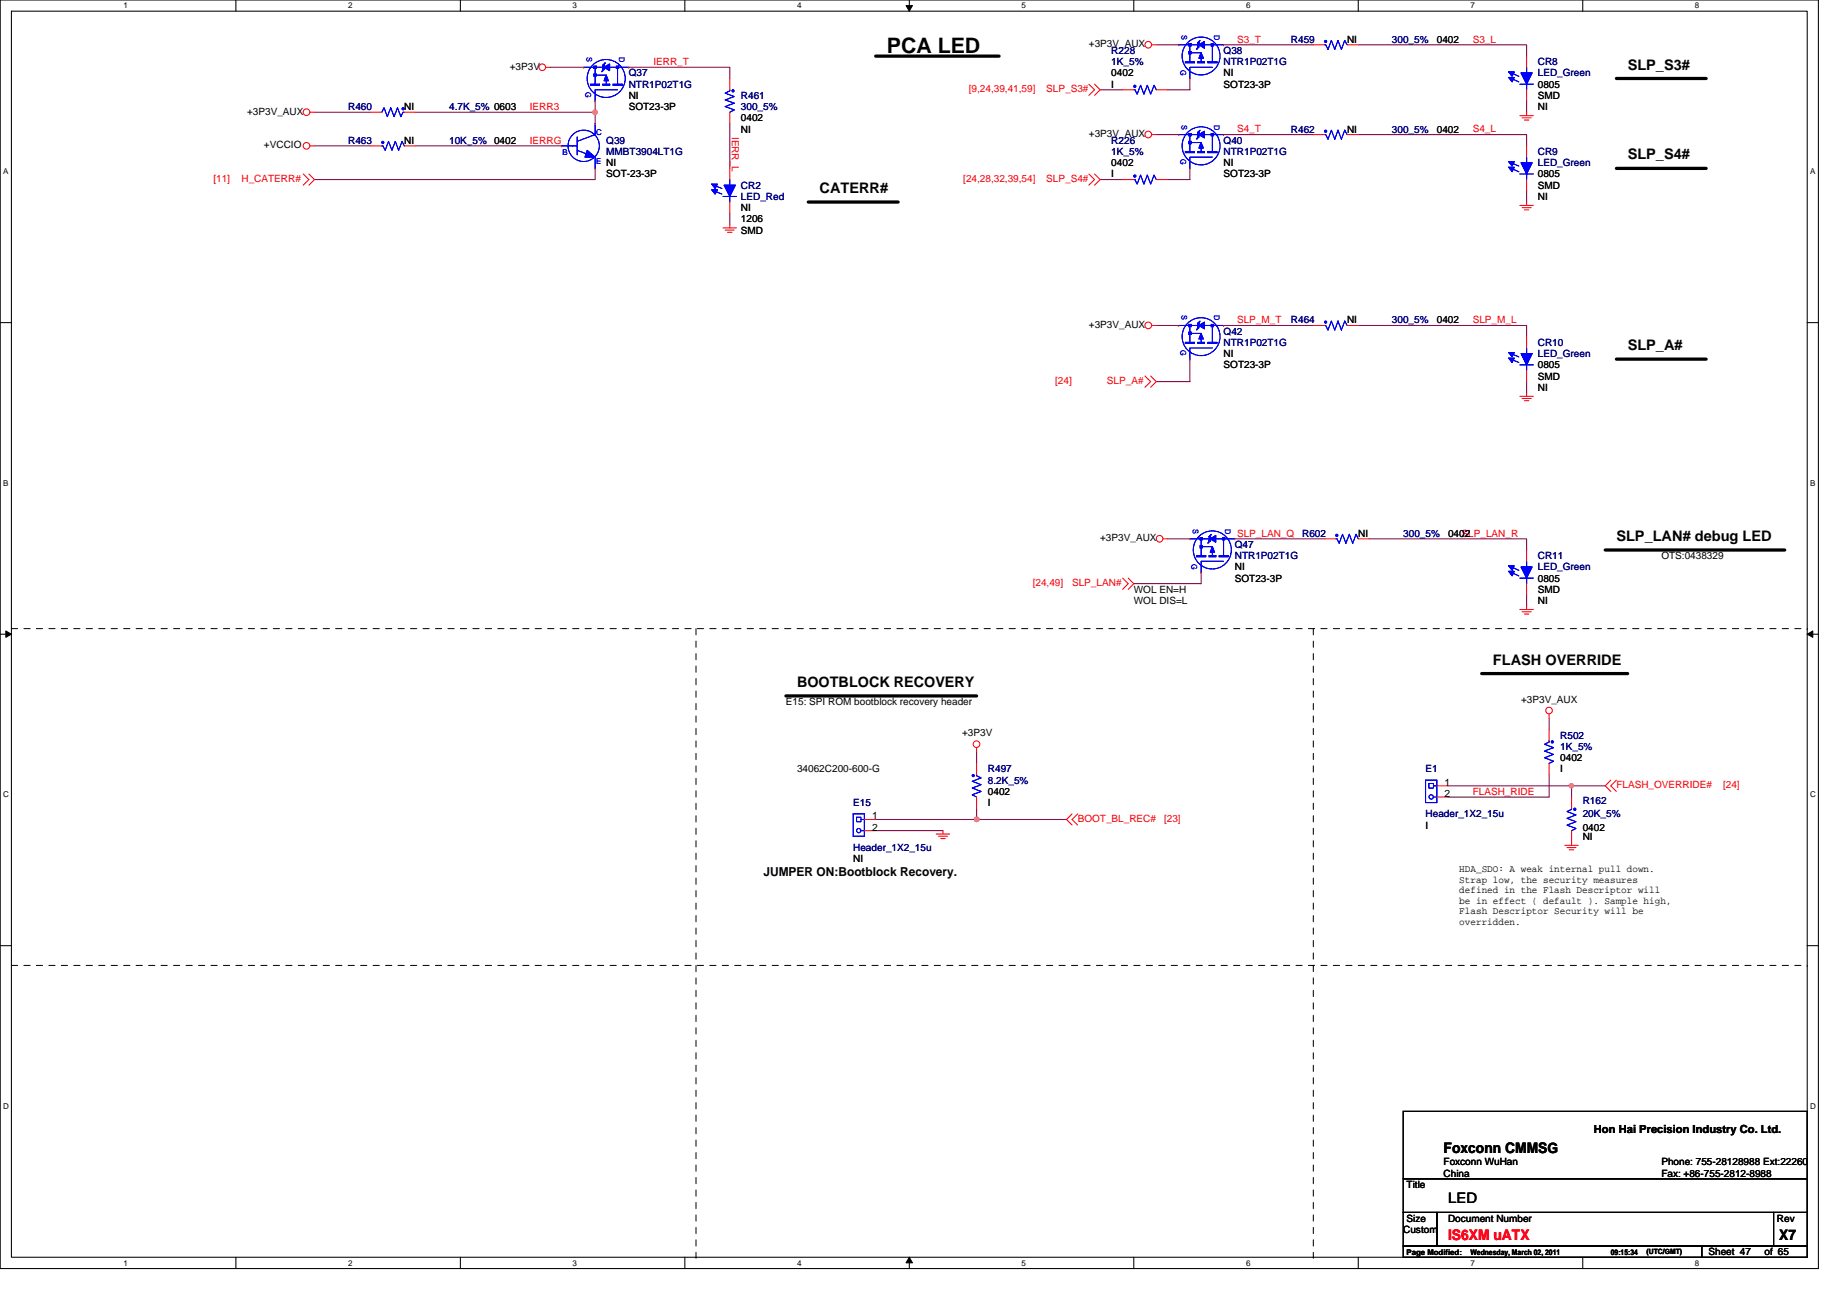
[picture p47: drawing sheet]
<svg xmlns="http://www.w3.org/2000/svg" width="297mm" height="210mm" viewBox="0 0 297 210" stroke-linecap="round" stroke-linejoin="round" font-family="sans-serif">
<defs><g id="words">
<text font-size="3.5" x="144.5" y="8.7">PCA LED</text>
<g font-size="2.4">
<text x="265.2" y="11.3">SLP_S3#</text>
<text x="265.2" y="26">SLP_S4#</text>
<text x="133.5" y="31.5">CATERR#</text>
<text x="265.2" y="57.1">SLP_A#</text>
<text x="263.4" y="88.1">SLP_LAN# debug LED</text>
<text x="129.9" y="111.9">BOOTBLOCK RECOVERY</text>
<text x="243.3" y="108.3">FLASH OVERRIDE</text>
<text x="235.2" y="187.8">Foxconn CMMSG</text>
<text x="235.9" y="196">LED</text>
<text x="289.9" y="202.1">X7</text>
</g>
<text font-size="2.4" fill="#f00" x="235.9" y="202.1">IS6XM uATX</text>
<text font-size="2" x="124.4" y="142.7">JUMPER ON:Bootblock Recovery.</text>
<text font-size="1.8" x="259.7" y="184.6">Hon Hai Precision Industry Co. Ltd.</text>
<g font-size="1.7">
<text x="235.4" y="129.8">2</text>
<text x="235.4" y="128">1</text>
<text x="142.1" y="135.3">2</text>
<text x="142.1" y="133.5">1</text>
</g>
<g font-size="1.6">
<text x="83.1" y="11.3">+3P3V</text>
<text x="177.4" y="7.7">+3P3V_AUX</text>
<text x="219.5" y="7">NI</text>
<text x="234.1" y="7">0402</text>
<text x="65.9" y="17.9">NI</text>
<text x="102.4" y="17.9">SOT23-3P</text>
<text x="102.4" y="16.1">NI</text>
<text x="181.1" y="12.4">0402</text>
<text x="181.1" y="14.3">I</text>
<text x="199.4" y="14.3">SOT23-3P</text>
<text x="199.4" y="12.4">NI</text>
<text x="250.6" y="14.3">0805</text>
<text x="250.6" y="17.9">NI</text>
<text x="250.6" y="16.1">SMD</text>
<text x="40.3" y="18.7">+3P3V_AUX</text>
<text x="65.9" y="23.4">NI</text>
<text x="80.5" y="23.4">0402</text>
<text x="120.7" y="21.6">NI</text>
<text x="120.7" y="19.8">0402</text>
<text x="177.4" y="22.3">+3P3V_AUX</text>
<text x="219.5" y="21.6">NI</text>
<text x="234.1" y="21.6">0402</text>
<text x="43" y="24.2">+VCCIO</text>
<text x="98.8" y="27.1">NI</text>
<text x="98.8" y="28.9">SOT-23-3P</text>
<text x="181.1" y="27.1">0402</text>
<text x="181.1" y="28.9">I</text>
<text x="199.4" y="28.9">SOT23-3P</text>
<text x="199.4" y="27.1">NI</text>
<text x="250.6" y="28.9">0805</text>
<text x="120.7" y="34.4">NI</text>
<text x="250.6" y="32.6">NI</text>
<text x="250.6" y="30.7">SMD</text>
<text x="120.7" y="36.2">1206</text>
<text x="120.7" y="38.1">SMD</text>
<text x="177.4" y="53.4">+3P3V_AUX</text>
<text x="219.5" y="52.7">NI</text>
<text x="234.1" y="52.7">0402</text>
<text x="199.4" y="60">SOT23-3P</text>
<text x="199.4" y="58.2">NI</text>
<text x="250.6" y="60">0805</text>
<text x="250.6" y="63.6">NI</text>
<text x="250.6" y="61.8">SMD</text>
<text x="179.3" y="88.2">+3P3V_AUX</text>
<text x="221.3" y="87.4">NI</text>
<text x="235.9" y="87.4">0402</text>
<text x="201.2" y="94.7">SOT23-3P</text>
<text x="201.2" y="92.9">NI</text>
<text x="250.6" y="94.7">0805</text>
<text x="270.7" y="91.1">OTS:0438329</text>
<text x="184.7" y="96.6">WOL EN=H</text>
<text x="184.7" y="98.5">WOL DIS=L</text>
<text x="250.6" y="98.4">NI</text>
<text x="250.6" y="96.6">SMD</text>
<text x="128.1" y="114.9">E15: SPI ROM bootblock recovery header</text>
<text x="156.8" y="120">+3P3V</text>
<text x="247.8" y="114.5">+3P3V_AUX</text>
<text x="129.9" y="125.8">34062C200-600-G</text>
<text x="254.2" y="124">0402</text>
<text x="254.2" y="125.8">I</text>
<text x="161" y="129.5">0402</text>
<text x="161" y="131.3">I</text>
<text x="232.3" y="135">I</text>
<text x="257.9" y="135.3">0402</text>
<text x="257.9" y="136.8">NI</text>
<text x="139" y="140.5">NI</text>
<text x="237.8" y="142.1">HDA_SDO: A weak internal pull down.</text>
<text x="237.8" y="143.8">Strap low, the security measures</text>
<text x="237.8" y="145.5">defined in the Flash Descriptor will</text>
<text x="237.8" y="147.2">be in effect ( default ). Sample high,</text>
<text x="237.8" y="148.9">Flash Descriptor Security will be</text>
<text x="237.8" y="150.6">overridden.</text>
<text x="235.2" y="189.8">Foxconn WuHan</text>
<text x="235.2" y="191.7">China</text>
<text x="270.7" y="189.8">Phone: 755-28128988 Ext:22260</text>
<text x="270.7" y="191.7">Fax: +86-755-2812-8988</text>
<text x="229.2" y="193.5">Title</text>
<text x="228.6" y="200.8">Custom</text>
<text x="229.2" y="199">Size</text>
<text x="235.9" y="199">Document Number</text>
<text x="289.5" y="199">Rev</text>
<text x="278.4" y="204.5">Sheet 47</text>
<text x="287.5" y="204.5">of 65</text>
</g>
<g font-size="1.6" fill="#f00">
<text x="106.5" y="10.6">IERR_T</text>
<text x="201.6" y="6.9">S3_T</text>
<text x="240" y="6.9">S3_L</text>
<text x="86.3" y="17.9">IERR3</text>
<text x="157.9" y="15">[9,24,39,41,59]</text>
<text x="170.5" y="15">SLP_S3#</text>
<text x="86.3" y="23.4">IERRG</text>
<text x="119.3" y="22.3" transform="rotate(90 119.3 22.3)">IERR_L</text>
<text x="201.6" y="21.6">S4_T</text>
<text x="240" y="21.6">S4_L</text>
<text x="34.8" y="29.6">[11]</text>
<text x="39.3" y="29.6">H_CATERR#</text>
<text x="156.9" y="29.6">[24,28,32,39,54]</text>
<text x="170.5" y="29.6">SLP_S4#</text>
<text x="201.6" y="52.7">SLP_M_T</text>
<text x="240" y="52.7">SLP_M_L</text>
<text x="171.9" y="62.5">[24]</text>
<text x="180.4" y="62.5">SLP_A#</text>
<text x="201.6" y="87.4">SLP_LAN_Q</text>
<text x="238.1" y="87.4">SLP_LAN_R</text>
<text x="168.3" y="95.5">[24,49]</text>
<text x="174.7" y="95.5">SLP_LAN#</text>
<text x="240" y="129.5">FLASH_RIDE</text>
<text x="263.4" y="128.4">FLASH_OVERRIDE#</text>
<text x="280.8" y="128.4">[24]</text>
<text x="175.6" y="133.9">BOOT_BL_REC#</text>
<text x="189.7" y="133.9">[23]</text>
</g>
<g font-size="1.6" fill="#000080">
<text x="181.1" y="8.8">R228</text>
<text x="181.1" y="10.6">1K_5%</text>
<text x="199.4" y="8.8">Q38</text>
<text x="199.4" y="10.6">NTR1P02T1G</text>
<text x="210.4" y="7">R459</text>
<text x="226.8" y="7">300_5%</text>
<text x="250.6" y="10.6">CR8</text>
<text x="56.7" y="17.9">R460</text>
<text x="73.2" y="17.9">4.7K_5% 0603</text>
<text x="102.4" y="12.4">Q37</text>
<text x="102.4" y="14.3">NTR1P02T1G</text>
<text x="120.7" y="17.9">300_5%</text>
<text x="120.7" y="16.1">R461</text>
<text x="250.6" y="12.4">LED_Green</text>
<text x="56.7" y="23.4">R463</text>
<text x="73.2" y="23.4">10K_5%</text>
<text x="98.8" y="23.4">Q39</text>
<text x="181.1" y="23.4">R226</text>
<text x="199.4" y="23.4">Q40</text>
<text x="210.4" y="21.6">R462</text>
<text x="226.8" y="21.6">300_5%</text>
<text x="98.8" y="25.3">MMBT3904LT1G</text>
<text x="181.1" y="25.3">1K_5%</text>
<text x="199.4" y="25.3">NTR1P02T1G</text>
<text x="250.6" y="25.3">CR9</text>
<text x="250.6" y="27.1">LED_Green</text>
<text x="120.7" y="30.7">CR2</text>
<text x="120.7" y="32.6">LED_Red</text>
<text x="210.4" y="52.7">R464</text>
<text x="226.8" y="52.7">300_5%</text>
<text x="199.4" y="54.5">Q42</text>
<text x="199.4" y="56.3">NTR1P02T1G</text>
<text x="250.6" y="56.3">CR10</text>
<text x="250.6" y="58.2">LED_Green</text>
<text x="201.2" y="89.3">Q47</text>
<text x="212.2" y="87.4">R602</text>
<text x="228.6" y="87.4">300_5%</text>
<text x="201.2" y="91.1">NTR1P02T1G</text>
<text x="250.6" y="91.1">CR11</text>
<text x="250.6" y="92.9">LED_Green</text>
<text x="161" y="125.8">R497</text>
<text x="232.3" y="125.8">E1</text>
<text x="254.2" y="120.4">R502</text>
<text x="254.2" y="122.2">1K_5%</text>
<text x="139" y="131.3">E15</text>
<text x="161" y="127.7">8.2K_5%</text>
<text x="257.9" y="131">R162</text>
<text x="232.3" y="133.1">Header_1X2_15u</text>
<text x="257.9" y="133.1">20K_5%</text>
<text x="139" y="138.6">Header_1X2_15u</text>
</g>
<g font-size="1.3">
<text x="20.1" y="1.4">1</text>
<text x="56.7" y="1.4">2</text>
<text x="93.3" y="1.4">3</text>
<text x="129.9" y="1.4">4</text>
<text x="166.5" y="1.4">5</text>
<text x="203" y="1.4">6</text>
<text x="239.6" y="1.4">7</text>
<text x="276.2" y="1.4">8</text>
<text x=".5" y="28.4">A</text>
<text x="294.9" y="28.4">A</text>
<text x=".5" y="79.1">B</text>
<text x="294.9" y="79.1">B</text>
<text x=".5" y="129.9">C</text>
<text x="294.9" y="129.9">C</text>
<text x=".5" y="180.6">D</text>
<text x="294.9" y="180.6">D</text>
<text x="20.1" y="206.2">1</text>
<text x="56.7" y="206.2">2</text>
<text x="93.3" y="206.2">3</text>
<text x="129.9" y="206.2">4</text>
<text x="166.5" y="206.2">5</text>
<text x="203" y="206.2">6</text>
<text x="229.2" y="204.4">Page Modified:</text>
<text x="239.6" y="206.2">7</text>
<text x="239.6" y="204.4">Wednesday, March 02, 2011</text>
<text x="262.5" y="204.4">09:15:34</text>
<text x="276.2" y="206.2">8</text>
</g>
<g font-size="1.3" fill="#00f">
<text x="192.5" y="5.7" transform="rotate(90 192.5 5.7)">S</text>
<text x="197.8" y="5.7" transform="rotate(90 197.8 5.7)">D</text>
<text x="95.6" y="9.3" transform="rotate(90 95.6 9.3)">S</text>
<text x="100.9" y="9.3" transform="rotate(90 100.9 9.3)">D</text>
<text x="192.3" y="11.3" transform="rotate(90 192.3 11.3)">G</text>
<text x="95.4" y="15" transform="rotate(90 95.4 15)">G</text>
<text x="97.1" y="22">C</text>
<text x="192.5" y="20.3" transform="rotate(90 192.5 20.3)">S</text>
<text x="197.8" y="20.3" transform="rotate(90 197.8 20.3)">D</text>
<text x="91.6" y="25.3">B</text>
<text x="97.1" y="26.7">E</text>
<text x="192.3" y="26" transform="rotate(90 192.3 26)">G</text>
<text x="192.5" y="51.4" transform="rotate(90 192.5 51.4)">S</text>
<text x="197.8" y="51.4" transform="rotate(90 197.8 51.4)">D</text>
<text x="192.3" y="57" transform="rotate(90 192.3 57)">G</text>
<text x="194.3" y="86.1" transform="rotate(90 194.3 86.1)">S</text>
<text x="199.6" y="86.1" transform="rotate(90 199.6 86.1)">D</text>
<text x="194.2" y="91.8" transform="rotate(90 194.2 91.8)">G</text>
</g>
<text font-size="1.2" x="268.3" y="204.3">(UTC/GMT)</text>
</g></defs>
<path d="M0 0h296.3v206.7h-296.3zM1.9 1.8h292.6v203h-292.6z" fill="none" stroke="#000" stroke-width=".17"/>
<g fill="#fff">
<path d="M20.1 .2h.8v1.5h-.8z"/>
<path d="M20.1 205h.8v1.5h-.8z"/>
</g>
<path d="M38.4 0v1.8M38.4 204.8v1.8" fill="none" stroke="#000" stroke-width=".17"/>
<g fill="#fff">
<path d="M56.7 .2h.7v1.5h-.7z"/>
<path d="M56.7 205h.7v1.5h-.7z"/>
</g>
<path d="M75 0v1.8M75 204.8v1.8" fill="none" stroke="#000" stroke-width=".17"/>
<g fill="#fff">
<path d="M93.3 .2h.7v1.5h-.7z"/>
<path d="M93.3 205h.7v1.5h-.7z"/>
</g>
<path d="M111.6 0v1.8M111.6 204.8v1.8" fill="none" stroke="#000" stroke-width=".17"/>
<g fill="#fff">
<path d="M129.9 .2h.7v1.5h-.7z"/>
<path d="M129.9 205h.7v1.5h-.7z"/>
</g>
<path d="M148.2 0v1.8M148.2 204.8v1.8" fill="none" stroke="#000" stroke-width=".17"/>
<path d="M147.6 .9h1.1l-.5 .9zM148.2 204.8l.5 .9h-1.1z" fill="#000" stroke="#000" stroke-width=".16"/>
<g fill="#fff">
<path d="M166.5 .2h.7v1.5h-.7z"/>
<path d="M166.5 205h.7v1.5h-.7z"/>
</g>
<path d="M184.7 0v1.8M184.7 204.8v1.8" fill="none" stroke="#000" stroke-width=".17"/>
<g fill="#fff">
<path d="M203 .2h.7v1.5h-.7z"/>
<path d="M203 205h.7v1.5h-.7z"/>
</g>
<path d="M221.3 0v1.8M221.3 204.8v1.8" fill="none" stroke="#000" stroke-width=".17"/>
<g fill="#fff">
<path d="M239.6 .2h.7v1.5h-.7z"/>
<path d="M239.6 205h.7v1.5h-.7z"/>
</g>
<path d="M257.9 0v1.8M257.9 204.8v1.8" fill="none" stroke="#000" stroke-width=".17"/>
<g fill="#fff">
<path d="M276.2 .2h.7v1.5h-.7z"/>
<path d="M276.2 205h.7v1.5h-.7z"/>
<path d="M.5 27.2h.9v1.4h-.9z"/>
<path d="M294.9 27.2h.9v1.4h-.9z"/>
<path d="M.5 77.9h.9v1.5h-.9z"/>
<path d="M294.9 77.9h.9v1.5h-.9z"/>
</g>
<path d="M0 52.6h1.9M294.5 52.6h1.8" fill="none" stroke="#000" stroke-width=".17"/>
<g fill="#fff">
<path d="M.5 128.7h1v1.4h-1z"/>
<path d="M294.9 128.7h1v1.4h-1z"/>
</g>
<path d="M0 103.3h1.9M294.5 103.3h1.8" fill="none" stroke="#000" stroke-width=".17"/>
<path d="M.9 102.8l1 .5-1 .5zM294.5 103.3l.9-.5v1z" fill="#000" stroke="#000" stroke-width=".16"/>
<g fill="#fff">
<path d="M.5 179.4h1v1.5h-1z"/>
<path d="M294.9 179.4h1v1.5h-1z"/>
</g>
<path d="M243.3 30h.1M190.2 93.1h.1M0 154.1h1.9M294.5 154.1h1.8M228.6 181h65.9v11h-65.9zM228.6 192h65.9v5.5h-65.9zM228.6 197.5h5.5v5.5h-5.5zM234.1 197.5h54.9v5.5h-54.9zM289 197.5h5.5v5.5h-5.5zM228.6 203h48.7v1.8h-48.7zM277.3 203h17.2v1.8h-17.2z" fill="none" stroke="#000" stroke-width=".17"/>
<g fill="none" stroke="#800040" stroke-width=".17">
<path d="M51.2 18.3h9.2M67.7 18.3h29.3M89.6 11h5.5M97 18.3v1.8M97 16.4v1.9M102.4 11h16.5v1.8M179.3 14.6h3.6M188.4 7.3h3.7M193.9 12.8v1.8h-3.7M199.4 7.3h14.6M221.3 7.3h27.4v1.8M248.7 16.4v1.9"/>
<path d="M51.2 23.8h9.2M67.7 23.8h23.8M97 27.4v1.9h-45.8M118.9 34.7v1.9M118.9 20.1v7.3M179.3 29.3h3.6M188.4 21.9h3.7M193.9 27.4v1.9h-3.7M199.4 21.9h14.6M221.3 21.9h27.4v1.9M248.7 31.1v1.8M188.4 53h3.7"/>
<path d="M193.9 58.5v3.7h-5.5M199.4 53h14.6M221.3 53h27.4v1.9M248.7 62.2v1.8M190.2 87.8h3.7M195.7 93.3v1.8h-11M201.2 87.8h14.6M223.1 87.8h25.6v1.8M248.7 96.9v1.8M252.4 117v1.9M142.7 135.3h10.9M142.7 133.5h16.4"/>
<path d="M159.1 133.5h14.7M159.1 131.7v1.8M159.1 122.5v1.9M235.9 128h20.2M252.4 126.2v3.6h-16.5M256.1 128h5.5M256.1 128v1.8"/>
</g>
<g fill="#f0f" stroke="#f0f" stroke-width=".17">
<circle cx="96.9" cy="18.3" r=".36"/>
<circle cx="256" cy="128" r=".36"/>
<circle cx="159.1" cy="133.5" r=".36"/>
</g>
<g fill="none" stroke="#f00" stroke-width=".17">
<path d="M50.5 18.3h.7M60.4 18.3h1.8M65.9 18.3h1.8M88.9 11h.7M95.1 11h.1M97 16.4h.1M102.4 11h.1M118.9 12.8v1.8M118.9 18.3v1.8M177.4 13.7l.9 .9-.9 .9M178.3 13.7l1 .9-1 .9M182.9 14.6h1.8"/>
<path d="M187.7 7.3h.7M188.4 14.6h1.8M192.1 7.3h.1M193.9 12.8h.1M199.4 7.3h.1M214 7.3h1.8M219.5 7.3h1.8M247.6 18.8h2.2M248 19.2h1.5M248.4 19.6h.7M248.7 18.3v.5M248.7 9.1v1.9"/>
<path d="M248.7 14.6v1.8M49.4 28.3l.9 1-.9 .9M50.3 28.3l.9 1-.9 .9M50.5 23.8h.7M60.4 23.8h1.8M65.9 23.8h1.8M91.5 23.8h.1M97 20.1h.1M97 27.4h.1M117.8 37.1h2.2M118.2 37.5h1.4M118.5 37.8h.8"/>
<path d="M118.9 36.6v.5M118.9 27.4v1.9M118.9 32.9v1.8M177.4 28.3l.9 1-.9 .9M178.3 28.3l1 1-1 .9M182.9 29.3h1.8M187.7 21.9h.7M188.4 29.3h1.8M192.1 21.9h.1M193.9 27.4h.1M199.4 21.9h.1M214 21.9h1.8"/>
<path d="M219.5 21.9h1.8M247.6 33.5h2.2M248 33.8h1.5M248.4 34.2h.7M248.7 32.9v.6M248.7 23.8v1.8M248.7 29.3v1.8M187.7 53h.7M192.1 53h.1M193.9 58.5h.1M199.4 53h.1M214 53h1.8"/>
<path d="M219.5 53h1.8M248.7 54.9v1.8M186.6 61.3l.9 .9-.9 .9M187.5 61.3l.9 .9-.9 .9M247.6 64.6h2.2M248 64.9h1.5M248.4 65.3h.7M248.7 64v.6M248.7 60.3v1.9M182.9 94.2l.9 .9-.9 .9M183.8 94.2l.9 .9-.9 .9M189.5 87.8h.7"/>
<path d="M193.9 87.8h.1M195.7 93.3h.1M201.2 87.8h.1M215.8 87.8h1.9M221.3 87.8h1.8M247.6 99.3h2.2M248 99.7h1.5M248.7 98.7v.6M248.7 89.6v1.8M248.7 95.1v1.8M248.4 100h.7M252.4 116.3v.7"/>
<path d="M252.4 118.9v1.8M140.8 135.3h1.9M140.8 133.5h1.9M152.5 135.9h2.2M152.9 136.2h1.5M153.3 136.6h.7M153.6 135.3v.6M159.1 121.8v.7M159.1 124.4v1.8M159.1 129.8v1.9M174.7 132.6l-.9 .9 .9 .9M175.6 132.6l-.9 .9 .9 .9"/>
<path d="M234.1 129.8h1.8M234.1 128h1.8M252.4 124.4v1.8M255 137.7h2.2M255.3 138.1h1.5M255.7 138.4h.7M256.1 135.3v2.4M256.1 129.8v1.9M262.5 127.1l-.9 .9 .9 .9M263.4 127.1l-.9 .9 .9 .9"/>
<circle cx="49.9" cy="18.3" r=".54"/>
<circle cx="88.4" cy="11" r=".54"/>
<circle cx="187.1" cy="7.3" r=".54"/>
<circle cx="49.9" cy="23.8" r=".54"/>
<circle cx="187.1" cy="21.9" r=".54"/>
<circle cx="187.1" cy="53" r=".54"/>
<circle cx="188.9" cy="87.8" r=".54"/>
<circle cx="252.4" cy="115.7" r=".54"/>
<circle cx="159.1" cy="121.2" r=".54"/>
</g>
<path d="M142.7 9.1h20.1M263.4 12.8h14.6M131.7 32.9h14.6M263.4 27.4h14.6M263.4 58.5h14.6M261.6 89.6h29.2M128.1 113.4h31M241.4 109.7h23.8" fill="none" stroke="#000" stroke-width=".53"/>
<path d="M1.9 102.4h292.6M113.4 102.4v102.4M214 102.4v102.4M294.5 102.4h.1M1.9 157.3h292.6M294.5 157.3h.1M113.4 204.8h.1M214 204.8h.1" fill="none" stroke="#000" stroke-width=".16" stroke-dasharray="1 1 1 1 1 1 1 1"/>
<g fill="none" stroke="#00f" stroke-width=".17">
<path d="M62.2 18.3l.4-.8 .5 1.5 .6-1.5 .5 1.5 .6-1.5 .5 1.5 .4-.7h.2M95.1 11h1.7M97 11.2v2.5M97.1 11h1.1M97.1 12.2h1.7M98.8 13.2v.5M99.3 11h1.1M100.6 14.6h-3.6v1.8M100.6 11.2v2.5M100.8 11h1.6M118.9 14.6v.2l-.7 .4 1.4 .5-1.4 .6 1.4 .5-1.4 .6 1.4 .5-.7 .4M184.7 14.6h.2l.4 .7 .5-1.4 .6 1.4 .5-1.4 .6 1.4 .5-1.4 .4 .7"/>
<path d="M192.1 7.3h1.6M193.9 7.5v2.6M194.1 7.3h1.1M194.1 8.6h1.6M195.7 9.5v.6M196.3 7.3h1.1M197.5 11h-3.6v1.8M197.5 7.5v2.6M197.7 7.3h1.7M215.8 7.3h.2l.4 .7 .5-1.4 .6 1.4 .5-1.4 .6 1.4 .5-1.4 .4 .7M245.8 12.6l1.7 .7M245.8 11.7l1.7 .7"/>
<path d="M247.6 13.7h2.2M248.7 11v.9M248.7 13.7v.9M62.2 23.8h.2l.4 .7 .5-1.5 .6 1.5 .5-1.5 .6 1.5 .5-1.5 .4 .8M91.5 23.8h2.5M94 24.5l3 1.1v1.8M94 22.3v2.9M97 20.1v1.8l-3 1.1M116 30.9l1.6 .7M116 30l1.6 .7M117.8 32h2.2M118.9 29.3v.9"/>
<path d="M118.9 32v.9M184.7 29.3h.2l.4 .7 .5-1.5 .6 1.5 .5-1.5 .6 1.5 .5-1.5 .4 .8M192.1 21.9h1.6M193.9 22.1v2.6M194.1 21.9h1.1M194.1 23.2h1.6M195.7 24.1v.6M196.3 21.9h1.1M197.5 25.6h-3.6v1.8M197.5 22.1v2.6M197.7 21.9h1.7M215.8 21.9h.2l.4 .8 .5-1.5 .6 1.5 .5-1.5 .6 1.5 .5-1.5 .4 .7"/>
<path d="M245.8 27.2l1.7 .8M245.8 26.3l1.7 .8M247.6 28.3h2.2M248.7 25.6v.9M248.7 28.3v1M192.1 53h1.6M193.9 53.2v2.6M194.1 53h1.1M194.1 54.3h1.6M195.7 55.2v.6M196.3 53h1.1M197.5 56.7h-3.6v1.8"/>
<path d="M197.5 53.2v2.6M197.7 53h1.7M215.8 53h.2l.4 .8 .5-1.5 .6 1.5 .5-1.5 .6 1.5 .5-1.5 .4 .7M245.8 58.3l1.7 .8M245.8 57.4l1.7 .7M247.6 59.4h2.2M248.7 56.7v.9M248.7 59.4v.9M193.9 87.8h1.6M195.7 87.9v2.6M195.9 89h1.6M195.9 87.8h1.1"/>
<path d="M197.5 90v.5M198.1 87.8h1.1M199.4 91.4h-3.7v1.9M199.4 87.9v2.6M199.6 87.8h1.6M217.7 87.8h.1l.4 .7 .6-1.5 .5 1.5 .6-1.5 .5 1.5 .6-1.5 .3 .8M245.8 93.1l1.7 .7M245.8 92.2l1.7 .7M247.6 94.2h2.2M248.7 91.4v1M248.7 94.2v.9M139 132.6h1.8v3.6h-1.8z"/>
<path d="M139.6 133.1h.7v.8h-.7zM140.3 133.5h.5M140.3 135.3h.5M159.1 126.2v.2l.8 .3-1.5 .6 1.5 .5-1.5 .6 1.5 .5-1.5 .6 .7 .3M232.3 127.1h1.8v3.6h-1.8zM232.8 127.6h.8v.8h-.8zM233.6 128h.5M233.6 129.8h.5M252.4 120.7v.2l-.7 .3 1.4 .6-1.4 .5 1.4 .6-1.4 .5 1.4 .6-.7 .4M256.1 131.7v.1l-.8 .4 1.5 .6-1.5 .5 1.5 .6-1.5 .5 1.5 .6-.7 .3"/>
<circle cx="98.8" cy="12.8" r="3.1"/>
<circle cx="195.7" cy="9.1" r="3.1"/>
<circle cx="95.1" cy="23.8" r="2.55"/>
<circle cx="195.7" cy="23.8" r="3.1"/>
<circle cx="195.7" cy="54.8" r="3.1"/>
<circle cx="197.5" cy="89.6" r="3.1"/>
<circle cx="139.9" cy="135.3" r=".35"/>
<circle cx="233.2" cy="129.8" r=".36"/>
</g>
<g fill="#00f" stroke="#00f" stroke-width=".17">
<path d="M184.8 13.9h.2v.3h-.2z" fill-rule="evenodd"/>
<path d="M184.8 13.9h.2v.3h-.2z" fill-rule="evenodd"/>
<path d="M256.5 131.7h.2v.3h-.2z" fill-rule="evenodd"/>
<path d="M256.5 131.7h.2v.3h-.2z" fill-rule="evenodd"/>
<path d="M247.8 92.4h1.9l-1 1.8z" fill-rule="evenodd"/>
<path d="M245.8 93.1h.9l-.3 .7z" fill-rule="evenodd"/>
<path d="M245.8 92.2h.9l-.3 .7z" fill-rule="evenodd"/>
<path d="M247.8 92.4h1.9l-1 1.8z" fill-rule="evenodd"/>
<path d="M245.8 93.1h.9l-.3 .7z" fill-rule="evenodd"/>
<path d="M245.8 92.2h.9l-.3 .7z" fill-rule="evenodd"/>
<path d="M195.3 7.3l1-.5v1.1z" fill-rule="evenodd"/>
<path d="M195.7 8.6l.4 .9h-.8z" fill-rule="evenodd"/>
<path d="M197.4 7.1v.4h.3v-.4z" fill-rule="evenodd"/>
<path d="M193.7 7.1v.4h.4v-.4z" fill-rule="evenodd"/>
<path d="M196.8 10.1v.1h1.5v-.1z" fill-rule="evenodd"/>
<path d="M193.1 10.1v.1h1.5v-.1z" fill-rule="evenodd"/>
<path d="M195.2 10.1v.1h1.1v-.1z" fill-rule="evenodd"/>
<path d="M195.2 6.9v.8h.1v-.8z" fill-rule="evenodd"/>
<path d="M193.7 8.4v.4h.4v-.4z" fill-rule="evenodd"/>
<path d="M195.2 6.9l.3-.3-.2 .3z" fill-rule="evenodd"/>
<path d="M195.2 7.7h.1l-.3 .3z" fill-rule="evenodd"/>
<path d="M195.3 7.3l1-.5v1.1z" fill-rule="evenodd"/>
<path d="M195.7 8.6l.4 .9h-.8z" fill-rule="evenodd"/>
<path d="M197.4 7.1v.4h.3v-.4z" fill-rule="evenodd"/>
<path d="M193.7 7.1v.4h.4v-.4z" fill-rule="evenodd"/>
<path d="M196.8 10.1v.1h1.5v-.1z" fill-rule="evenodd"/>
<path d="M193.1 10.1v.1h1.5v-.1z" fill-rule="evenodd"/>
<path d="M195.2 10.1v.1h1.1v-.1z" fill-rule="evenodd"/>
<path d="M195.2 6.9v.8h.1v-.8z" fill-rule="evenodd"/>
<path d="M193.7 8.4v.4h.4v-.4z" fill-rule="evenodd"/>
<path d="M195.2 6.9l.3-.3-.2 .3z" fill-rule="evenodd"/>
<path d="M195.2 7.7h.1l-.3 .3z" fill-rule="evenodd"/>
<path d="M98.4 11l.9-.6v1.1z" fill-rule="evenodd"/>
<path d="M98.8 12.2l.3 1h-.7z" fill-rule="evenodd"/>
<path d="M100.4 10.8v.4h.4v-.4z" fill-rule="evenodd"/>
<path d="M96.8 10.8v.4h.3v-.4z" fill-rule="evenodd"/>
<path d="M99.9 13.7v.2h1.4v-.2z" fill-rule="evenodd"/>
<path d="M96.2 13.7v.2h1.5v-.2z" fill-rule="evenodd"/>
<path d="M98.2 13.7v.2h1.1v-.2z" fill-rule="evenodd"/>
<path d="M98.2 10.6v.7h.2v-.7z" fill-rule="evenodd"/>
<path d="M96.8 12.1v.3h.3v-.3z" fill-rule="evenodd"/>
<path d="M98.2 10.6l.4-.4-.2 .4z" fill-rule="evenodd"/>
<path d="M98.2 11.3h.2l-.3 .4z" fill-rule="evenodd"/>
<path d="M98.4 11l.9-.6v1.1z" fill-rule="evenodd"/>
<path d="M98.8 12.2l.3 1h-.7z" fill-rule="evenodd"/>
<path d="M100.4 10.8v.4h.4v-.4z" fill-rule="evenodd"/>
<path d="M96.8 10.8v.4h.3v-.4z" fill-rule="evenodd"/>
<path d="M99.9 13.7v.2h1.4v-.2z" fill-rule="evenodd"/>
<path d="M96.2 13.7v.2h1.5v-.2z" fill-rule="evenodd"/>
<path d="M98.2 13.7v.2h1.1v-.2z" fill-rule="evenodd"/>
<path d="M98.2 10.6v.7h.2v-.7z" fill-rule="evenodd"/>
<path d="M96.8 12.1v.3h.3v-.3z" fill-rule="evenodd"/>
<path d="M98.2 10.6l.4-.4-.2 .4z" fill-rule="evenodd"/>
<path d="M98.2 11.3h.2l-.3 .4z" fill-rule="evenodd"/>
<path d="M95.7 24.5l1.3 1.1h-1.7z" fill-rule="evenodd"/>
<path d="M95.7 24.5l1.3 1.1h-1.7z" fill-rule="evenodd"/>
<path d="M247.8 11.9h1.9l-1 1.8z" fill-rule="evenodd"/>
<path d="M245.8 12.6h.9l-.3 .7z" fill-rule="evenodd"/>
<path d="M245.8 11.7h.9l-.3 .7z" fill-rule="evenodd"/>
<path d="M247.8 11.9h1.9l-1 1.8z" fill-rule="evenodd"/>
<path d="M245.8 12.6h.9l-.3 .7z" fill-rule="evenodd"/>
<path d="M245.8 11.7h.9l-.3 .7z" fill-rule="evenodd"/>
<path d="M62.3 23.1h.2v.2h-.2z" fill-rule="evenodd"/>
<path d="M62.3 23.1h.2v.2h-.2z" fill-rule="evenodd"/>
<path d="M184.8 28.6h.2v.2h-.2z" fill-rule="evenodd"/>
<path d="M184.8 28.6h.2v.2h-.2z" fill-rule="evenodd"/>
<path d="M247.8 57.6h1.9l-1 1.8z" fill-rule="evenodd"/>
<path d="M245.8 58.3h.9l-.3 .8z" fill-rule="evenodd"/>
<path d="M245.8 57.4h.9l-.3 .7z" fill-rule="evenodd"/>
<path d="M247.8 57.6h1.9l-1 1.8z" fill-rule="evenodd"/>
<path d="M245.8 58.3h.9l-.3 .8z" fill-rule="evenodd"/>
<path d="M245.8 57.4h.9l-.3 .7z" fill-rule="evenodd"/>
<path d="M197.2 87.8l.9-.6v1.1z" fill-rule="evenodd"/>
<path d="M197.5 89l.4 1h-.7z" fill-rule="evenodd"/>
<path d="M199.2 87.6v.3h.4v-.3z" fill-rule="evenodd"/>
<path d="M195.5 87.6v.3h.4v-.3z" fill-rule="evenodd"/>
<path d="M198.6 90.5v.2h1.5v-.2z" fill-rule="evenodd"/>
<path d="M195 90.5v.2h1.4v-.2z" fill-rule="evenodd"/>
<path d="M197 90.5v.2h1.1v-.2z" fill-rule="evenodd"/>
<path d="M197 87.4v.7h.2v-.7z" fill-rule="evenodd"/>
<path d="M195.5 88.9v.3h.4v-.3z" fill-rule="evenodd"/>
<path d="M197.4 87l-.2 .4h-.2z" fill-rule="evenodd"/>
<path d="M197 88.1h.2l-.4 .4z" fill-rule="evenodd"/>
<path d="M197.2 87.8l.9-.6v1.1z" fill-rule="evenodd"/>
<path d="M197.5 89l.4 1h-.7z" fill-rule="evenodd"/>
<path d="M199.2 87.6v.3h.4v-.3z" fill-rule="evenodd"/>
<path d="M195.5 87.6v.3h.4v-.3z" fill-rule="evenodd"/>
<path d="M198.6 90.5v.2h1.5v-.2z" fill-rule="evenodd"/>
<path d="M195 90.5v.2h1.4v-.2z" fill-rule="evenodd"/>
<path d="M197 90.5v.2h1.1v-.2z" fill-rule="evenodd"/>
<path d="M197 87.4v.7h.2v-.7z" fill-rule="evenodd"/>
<path d="M195.5 88.9v.3h.4v-.3z" fill-rule="evenodd"/>
<path d="M197.4 87l-.2 .4h-.2z" fill-rule="evenodd"/>
<path d="M197 88.1h.2l-.4 .4z" fill-rule="evenodd"/>
<path d="M217.7 87.1h.2v.2h-.2z" fill-rule="evenodd"/>
<path d="M217.7 87.1h.2v.2h-.2z" fill-rule="evenodd"/>
<path d="M118 30.2h1.8l-.9 1.8z" fill-rule="evenodd"/>
<path d="M116 30.9h.9l-.4 .7z" fill-rule="evenodd"/>
<path d="M116 30h.9l-.4 .7z" fill-rule="evenodd"/>
<path d="M118 30.2h1.8l-.9 1.8z" fill-rule="evenodd"/>
<path d="M116 30.9h.9l-.4 .7z" fill-rule="evenodd"/>
<path d="M116 30h.9l-.4 .7z" fill-rule="evenodd"/>
<path d="M247.8 26.5h1.9l-1 1.8z" fill-rule="evenodd"/>
<path d="M245.8 27.2h.9l-.3 .8z" fill-rule="evenodd"/>
<path d="M245.8 26.3h.9l-.3 .8z" fill-rule="evenodd"/>
<path d="M247.8 26.5h1.9l-1 1.8z" fill-rule="evenodd"/>
<path d="M245.8 27.2h.9l-.3 .8z" fill-rule="evenodd"/>
<path d="M245.8 26.3h.9l-.3 .8z" fill-rule="evenodd"/>
<path d="M195.3 21.9l1-.5v1.1z" fill-rule="evenodd"/>
<path d="M195.7 23.2l.4 .9h-.8z" fill-rule="evenodd"/>
<path d="M197.4 21.8v.3h.3v-.3z" fill-rule="evenodd"/>
<path d="M193.7 21.8v.3h.4v-.3z" fill-rule="evenodd"/>
<path d="M196.8 24.7v.2h1.5v-.2z" fill-rule="evenodd"/>
<path d="M193.1 24.7v.2h1.5v-.2z" fill-rule="evenodd"/>
<path d="M195.2 24.7v.2h1.1v-.2z" fill-rule="evenodd"/>
<path d="M195.2 21.6v.7h.1v-.7z" fill-rule="evenodd"/>
<path d="M193.7 23v.4h.4v-.4z" fill-rule="evenodd"/>
<path d="M195.2 21.6l.3-.4-.2 .4z" fill-rule="evenodd"/>
<path d="M195.2 22.3h.1l-.3 .4z" fill-rule="evenodd"/>
<path d="M195.3 21.9l1-.5v1.1z" fill-rule="evenodd"/>
<path d="M195.7 23.2l.4 .9h-.8z" fill-rule="evenodd"/>
<path d="M197.4 21.8v.3h.3v-.3z" fill-rule="evenodd"/>
<path d="M193.7 21.8v.3h.4v-.3z" fill-rule="evenodd"/>
<path d="M196.8 24.7v.2h1.5v-.2z" fill-rule="evenodd"/>
<path d="M193.1 24.7v.2h1.5v-.2z" fill-rule="evenodd"/>
<path d="M195.2 24.7v.2h1.1v-.2z" fill-rule="evenodd"/>
<path d="M195.2 21.6v.7h.1v-.7z" fill-rule="evenodd"/>
<path d="M193.7 23v.4h.4v-.4z" fill-rule="evenodd"/>
<path d="M195.2 21.6l.3-.4-.2 .4z" fill-rule="evenodd"/>
<path d="M195.2 22.3h.1l-.3 .4z" fill-rule="evenodd"/>
<path d="M195.3 53l1-.5v1.1z" fill-rule="evenodd"/>
<path d="M195.7 54.3l.4 .9h-.8z" fill-rule="evenodd"/>
<path d="M197.4 52.9v.3h.3v-.3z" fill-rule="evenodd"/>
<path d="M193.7 52.9v.3h.4v-.3z" fill-rule="evenodd"/>
<path d="M196.8 55.8v.1h1.5v-.1z" fill-rule="evenodd"/>
<path d="M193.1 55.8v.1h1.5v-.1z" fill-rule="evenodd"/>
<path d="M195.2 55.8v.1h1.1v-.1z" fill-rule="evenodd"/>
<path d="M195.2 52.7v.7h.1v-.7z" fill-rule="evenodd"/>
<path d="M193.7 54.1v.4h.4v-.4z" fill-rule="evenodd"/>
<path d="M195.2 52.7l.3-.4-.2 .4z" fill-rule="evenodd"/>
<path d="M195.2 53.4h.1l-.3 .4z" fill-rule="evenodd"/>
<path d="M195.3 53l1-.5v1.1z" fill-rule="evenodd"/>
<path d="M195.7 54.3l.4 .9h-.8z" fill-rule="evenodd"/>
<path d="M197.4 52.9v.3h.3v-.3z" fill-rule="evenodd"/>
<path d="M193.7 52.9v.3h.4v-.3z" fill-rule="evenodd"/>
<path d="M196.8 55.8v.1h1.5v-.1z" fill-rule="evenodd"/>
<path d="M193.1 55.8v.1h1.5v-.1z" fill-rule="evenodd"/>
<path d="M195.2 55.8v.1h1.1v-.1z" fill-rule="evenodd"/>
<path d="M195.2 52.7v.7h.1v-.7z" fill-rule="evenodd"/>
<path d="M193.7 54.1v.4h.4v-.4z" fill-rule="evenodd"/>
<path d="M195.2 52.7l.3-.4-.2 .4z" fill-rule="evenodd"/>
<path d="M195.2 53.4h.1l-.3 .4z" fill-rule="evenodd"/>
<circle cx="252.9" cy="120.9" r=".17"/>
<circle cx="119.4" cy="14.8" r=".17"/>
<circle cx="216" cy="52.5" r=".17"/>
<circle cx="158.6" cy="126.3" r=".17"/>
<circle cx="216" cy="6.8" r=".17"/>
<circle cx="216" cy="21.4" r=".17"/>
<circle cx="65.7" cy="17.7" r=".17"/>
</g>
<use href="#words"/>
</svg>
